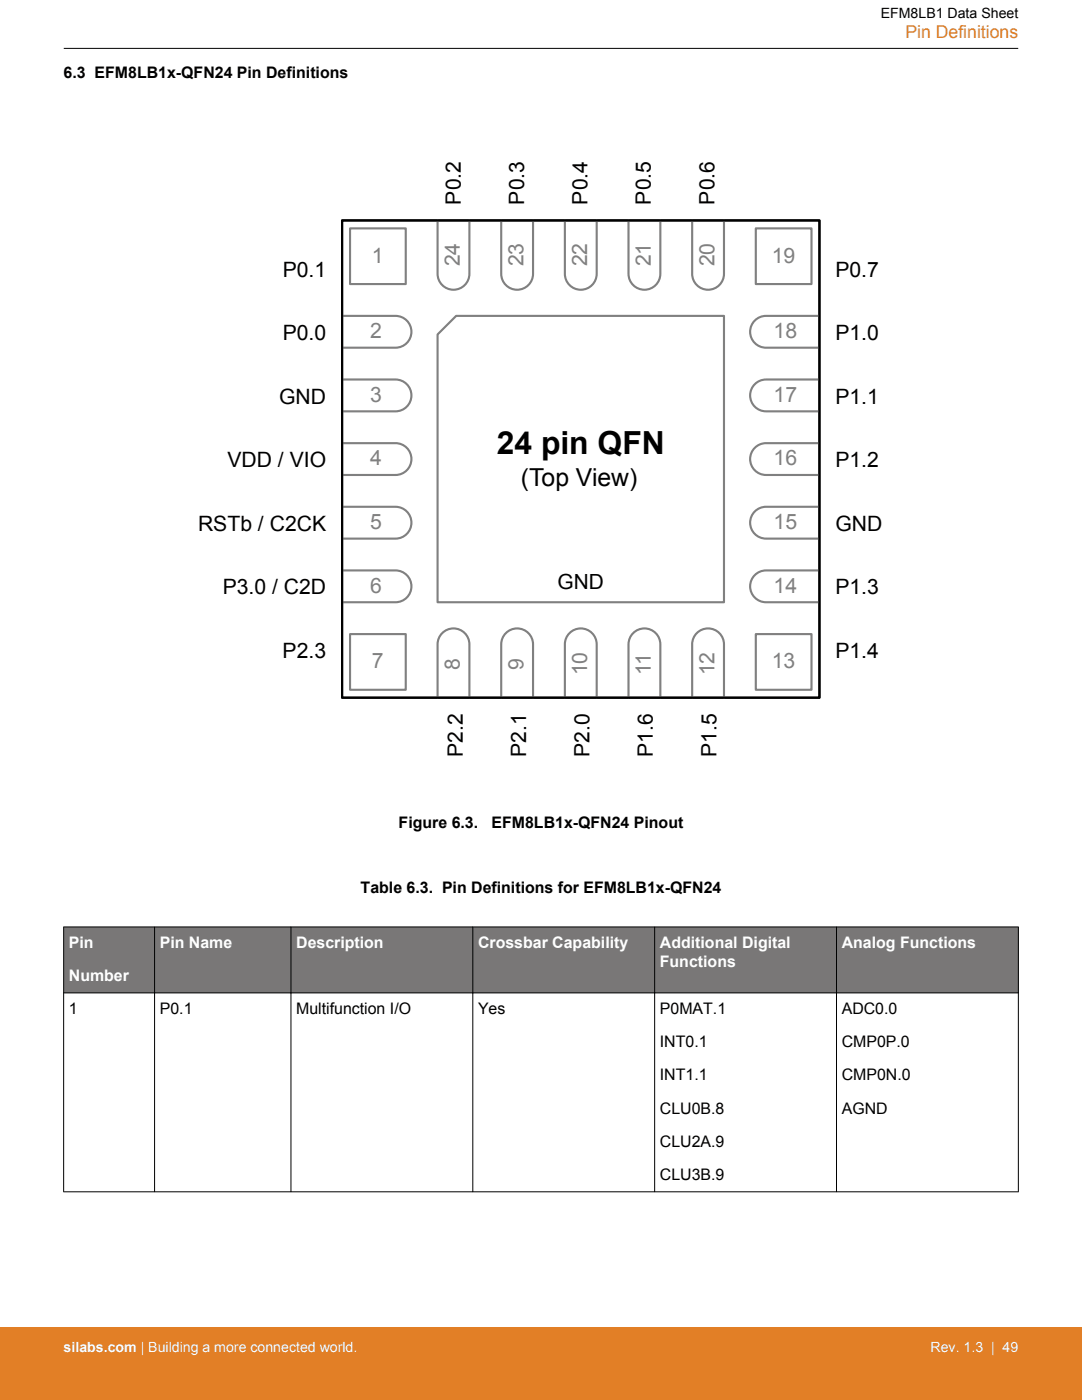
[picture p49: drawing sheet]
<svg xmlns="http://www.w3.org/2000/svg" width="216mm" height="279mm" viewBox="0 0 216 279" stroke-linecap="round" stroke-linejoin="round" font-family="sans-serif">
<defs><g id="words">
<text font-size="6.3" x="99.1" y="90.6">24 pin QFN</text>
<text font-size="4.9" x="104" y="96.9">(Top View)</text>
<g font-size="4.2">
<text x="91.9" y="40.8" transform="rotate(-90 91.9 40.8)">P0.2</text>
<text x="104.6" y="40.8" transform="rotate(-90 104.6 40.8)">P0.3</text>
<text x="117.2" y="40.8" transform="rotate(-90 117.2 40.8)">P0.4</text>
<text x="129.9" y="40.8" transform="rotate(-90 129.9 40.8)">P0.5</text>
<text x="142.6" y="40.8" transform="rotate(-90 142.6 40.8)">P0.6</text>
<text x="56.4" y="55.2">P0.1</text>
<text x="166.7" y="55.2">P0.7</text>
<text x="56.4" y="67.9">P0.0</text>
<text x="166.7" y="67.9">P1.0</text>
<text x="55.7" y="80.6">GND</text>
<text x="166.7" y="80.6">P1.1</text>
<text x="45.4" y="93.2">VDD / VIO</text>
<text x="166.7" y="93.2">P1.2</text>
<text x="39.5" y="105.9">RSTb / C2CK</text>
<text x="166.7" y="105.9">GND</text>
<text x="44.4" y="118.6">P3.0 / C2D</text>
<text x="111.3" y="117.6">GND</text>
<text x="166.7" y="118.6">P1.3</text>
<text x="56.4" y="131.3">P2.3</text>
<text x="166.7" y="131.3">P1.4</text>
<text x="92.3" y="151.1" transform="rotate(-90 92.3 151.1)">P2.2</text>
<text x="105" y="151.1" transform="rotate(-90 105 151.1)">P2.1</text>
<text x="117.6" y="151.1" transform="rotate(-90 117.6 151.1)">P2.0</text>
<text x="130.3" y="151.1" transform="rotate(-90 130.3 151.1)">P1.6</text>
<text x="143" y="151.1" transform="rotate(-90 143 151.1)">P1.5</text>
</g>
<g font-size="4.2" fill="#808080">
<text x="74.2" y="52.4">1</text>
<text x="91.8" y="53.1" transform="rotate(-90 91.8 53.1)">24</text>
<text x="104.5" y="53.1" transform="rotate(-90 104.5 53.1)">23</text>
<text x="117.2" y="53.1" transform="rotate(-90 117.2 53.1)">22</text>
<text x="129.9" y="53.1" transform="rotate(-90 129.9 53.1)">21</text>
<text x="142.6" y="53.1" transform="rotate(-90 142.6 53.1)">20</text>
<text x="154" y="52.4">19</text>
<text x="73.9" y="67.5">2</text>
<text x="154.4" y="67.5">18</text>
<text x="73.9" y="80.2">3</text>
<text x="154.4" y="80.2">17</text>
<text x="73.9" y="92.9">4</text>
<text x="154.4" y="92.9">16</text>
<text x="73.9" y="105.6">5</text>
<text x="154.4" y="105.6">15</text>
<text x="73.9" y="118.3">6</text>
<text x="154.4" y="118.3">14</text>
<text x="74.2" y="133.4">7</text>
<text x="91.8" y="133.6" transform="rotate(-90 91.8 133.6)">8</text>
<text x="104.5" y="133.6" transform="rotate(-90 104.5 133.6)">9</text>
<text x="117.2" y="134.8" transform="rotate(-90 117.2 134.8)">10</text>
<text x="129.9" y="134.8" transform="rotate(-90 129.9 134.8)">11</text>
<text x="142.6" y="134.8" transform="rotate(-90 142.6 134.8)">12</text>
<text x="154" y="133.4">13</text>
</g>
<text font-size="3.5" fill="#e27f26" x="180.7" y="7.5">Pin Definitions</text>
<g font-size="3.2">
<text x="12.7" y="15.5">6.3 EFM8LB1x-QFN24 Pin Definitions</text>
<text x="79.5" y="165.2">Figure 6.3.</text>
<text x="98.1" y="165.2">EFM8LB1x-QFN24 Pinout</text>
<text x="72" y="178.2">Table 6.3. Pin Definitions for EFM8LB1x-QFN24</text>
<text x="13.7" y="202.3">1</text>
<text x="31.9" y="202.3">P0.1</text>
<text x="59.1" y="202.3">Multifunction I/O</text>
<text x="95.4" y="202.3">Yes</text>
<text x="131.7" y="202.3">P0MAT.1</text>
<text x="168" y="202.3">ADC0.0</text>
<text x="131.7" y="209">INT0.1</text>
<text x="168" y="209">CMP0P.0</text>
<text x="131.7" y="215.6">INT1.1</text>
<text x="168" y="215.6">CMP0N.0</text>
<text x="131.7" y="222.2">CLU0B.8</text>
<text x="168" y="222.2">AGND</text>
<text x="131.7" y="228.9">CLU2A.9</text>
<text x="131.7" y="235.5">CLU3B.9</text>
</g>
<g font-size="3.2" fill="#fff">
<text x="13.7" y="189.2">Pin</text>
<text x="31.9" y="189.2">Pin Name</text>
<text x="59.1" y="189.2">Description</text>
<text x="95.4" y="189.2">Crossbar Capability</text>
<text x="131.7" y="189.2">Additional Digital</text>
<text x="168" y="189.2">Analog Functions</text>
<text x="13.7" y="195.8">Number</text>
<text x="131.7" y="193">Functions</text>
</g>
<text font-size="2.8" x="175.7" y="3.5">EFM8LB1 Data Sheet</text>
<g font-size="2.8" fill="#fff">
<text x="12.7" y="269.9">silabs.com | Building a more connected world.</text>
<text x="185.7" y="269.9">Rev. 1.3 | 49</text>
</g>
</g></defs>
<path d="M68.3 44h95.2v95.2h-95.2z" fill-rule="evenodd" fill="#fff" stroke="#000" stroke-width=".42"/>
<path d="M87.3 44v10.6a3.2 3.2 0 0 0 3.2 3.2 3.2 3.2 0 0 0 3.2-3.2v-10.6M100 44v10.6a3.2 3.2 0 0 0 3.2 3.2 3.2 3.2 0 0 0 3.2-3.2v-10.6M112.7 44v10.6a3.2 3.2 0 0 0 3.2 3.2 3.2 3.2 0 0 0 3.2-3.2v-10.6M125.4 44v10.6a3.2 3.2 0 0 0 3.2 3.2 3.2 3.2 0 0 0 3.2-3.2v-10.6M68.3 75.7h10.6a3.2 3.2 0 0 1 3.2 3.2 3.2 3.2 0 0 1-3.2 3.2h-10.6M68.3 88.4h10.6a3.2 3.2 0 0 1 3.2 3.2 3.2 3.2 0 0 1-3.2 3.2h-10.6M68.3 101.1h10.6a3.2 3.2 0 0 1 3.2 3.2 3.2 3.2 0 0 1-3.2 3.2h-10.6M87.3 139.2v-10.6a3.2 3.2 0 0 1 3.2-3.2 3.2 3.2 0 0 1 3.2 3.2v10.6M100 139.2v-10.6a3.2 3.2 0 0 1 3.2-3.2 3.2 3.2 0 0 1 3.2 3.2v10.6M112.7 139.2v-10.6a3.2 3.2 0 0 1 3.2-3.2 3.2 3.2 0 0 1 3.2 3.2v10.6M125.4 139.2v-10.6a3.2 3.2 0 0 1 3.2-3.2 3.2 3.2 0 0 1 3.2 3.2v10.6" fill="none" stroke="#808080" stroke-width=".42"/>
<path d="M87.3 66.7l3.7-3.7h53.5v57.2h-57.2z" fill-rule="evenodd" fill="#fff" stroke="#808080" stroke-width=".42"/>
<g fill="none" stroke="#808080" stroke-width=".42">
<path d="M69.8 45.6h11.2v11.1h-11.2zM138.1 44v10.6a3.2 3.2 0 0 0 3.2 3.2 3.2 3.2 0 0 0 3.2-3.2v-10.6M150.8 45.6h11.1v11.1h-11.1zM68.3 63h10.6a3.2 3.2 0 0 1 3.2 3.2 3.2 3.2 0 0 1-3.2 3.2h-10.6M163.5 75.7h-10.6a3.2 3.2 0 0 0-3.2 3.2 3.2 3.2 0 0 0 3.2 3.2h10.6M163.5 63h-10.6a3.2 3.2 0 0 0-3.2 3.2 3.2 3.2 0 0 0 3.2 3.2h10.6M163.5 88.4h-10.6a3.2 3.2 0 0 0-3.2 3.2 3.2 3.2 0 0 0 3.2 3.2h10.6M68.3 113.8h10.6a3.2 3.2 0 0 1 3.2 3.2 3.2 3.2 0 0 1-3.2 3.2h-10.6M163.5 101.1h-10.6a3.2 3.2 0 0 0-3.2 3.2 3.2 3.2 0 0 0 3.2 3.2h10.6M163.5 113.8h-10.6a3.2 3.2 0 0 0-3.2 3.2 3.2 3.2 0 0 0 3.2 3.2h10.6M69.8 126.5h11.2v11.2h-11.2zM138.1 139.2v-10.6a3.2 3.2 0 0 1 3.2-3.2 3.2 3.2 0 0 1 3.2 3.2v10.6"/>
<path d="M150.8 126.5h11.1v11.2h-11.1z"/>
</g>
<path d="M68.3 44h95.2v95.2h-95.2z" fill="none" stroke="#000" stroke-width=".42"/>
<g fill="#797777">
<path d="M12.7 185h190.5v13.2h-190.5z" fill-rule="evenodd"/>
<path d="M12.7 185h190.5v13.2h-190.5z" fill-rule="evenodd"/>
</g>
<path d="M12.7 9.7h190.5M12.7 185h190.5M12.7 198.2h190.5M12.7 184.9v53M30.8 184.9v53M58.1 184.9v53M94.3 184.9v53M130.6 184.9v53M166.9 184.9v53M203.2 184.9v53M12.7 237.9h190.5" fill="none" stroke="#000" stroke-width=".2"/>
<path d="M0 264.9h215.9v14.5h-215.9z" fill="#e27f26"/>
<use href="#words"/>
</svg>
